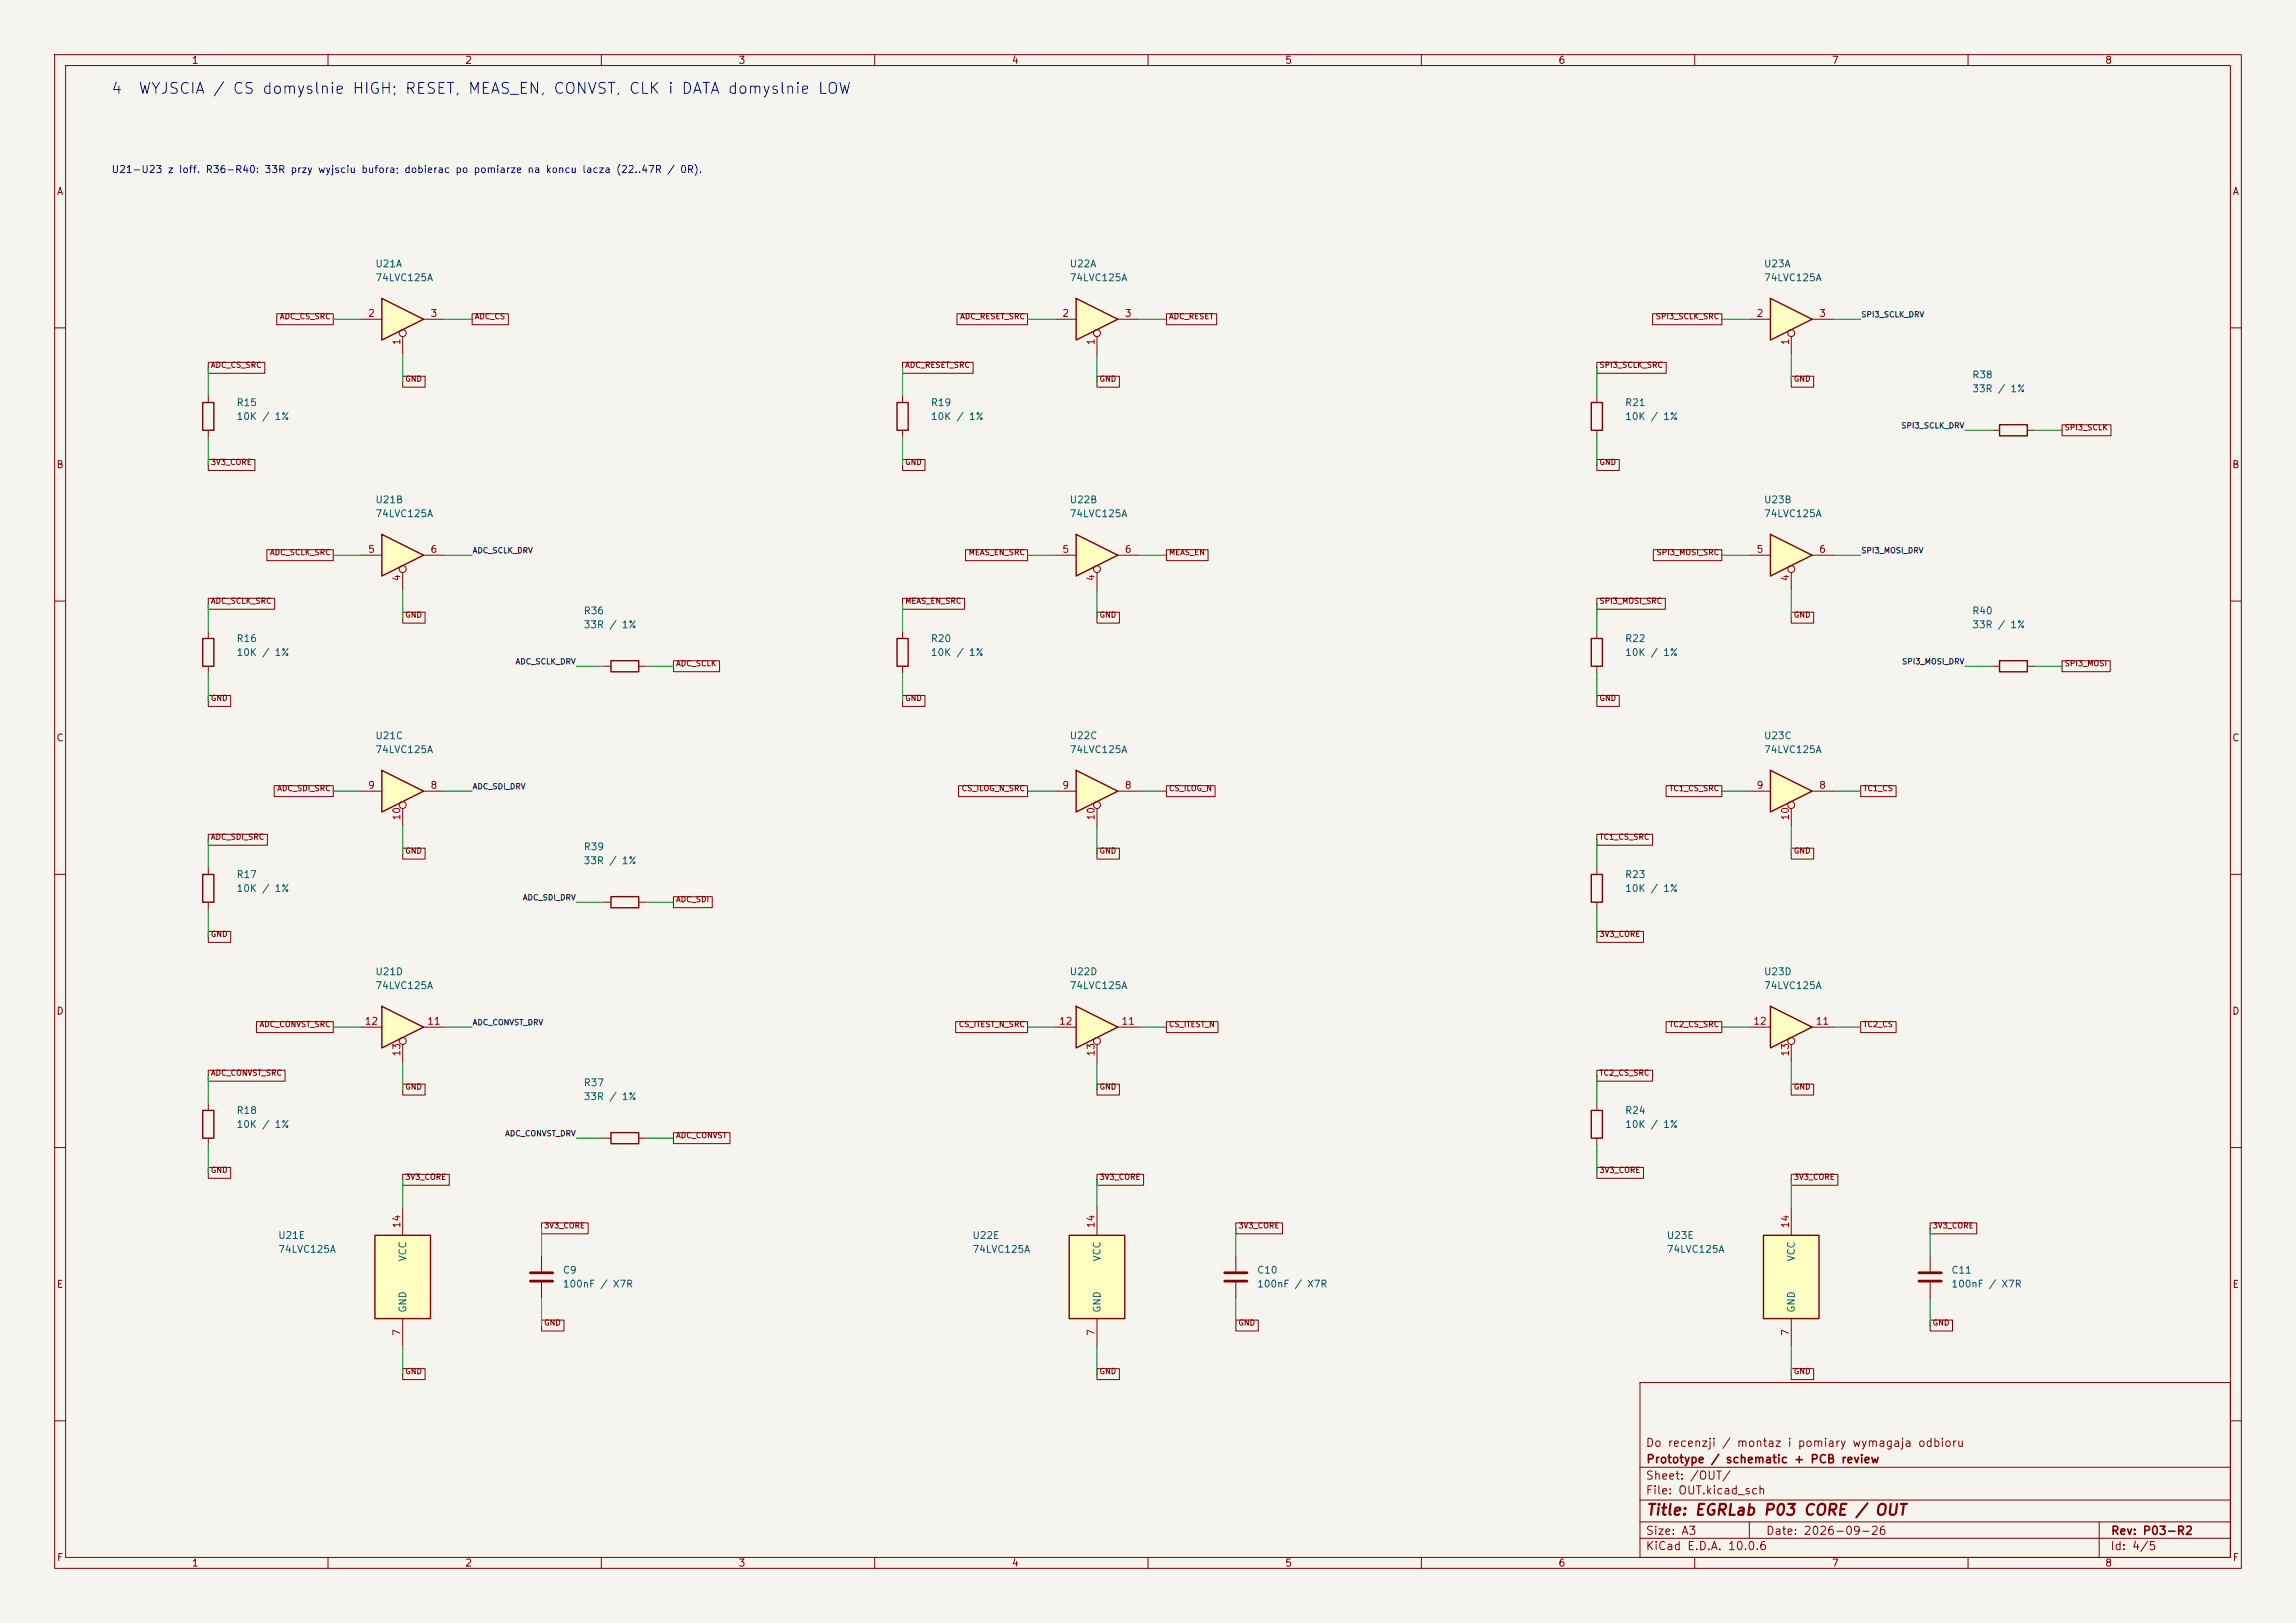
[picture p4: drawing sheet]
<svg xmlns="http://www.w3.org/2000/svg" width="420mm" height="297mm" viewBox="0 0 420 297" stroke-linecap="round" stroke-linejoin="round" font-family="sans-serif">
<defs><g id="words">
<g font-size="2" fill="#0000c2">
<text x="20.2" y="17.7">4</text>
<text x="25.2" y="17.7">WYJSCIA / CS domyslnie HIGH; RESET, MEAS_EN, CONVST, CLK i DATA domyslnie LOW</text>
</g>
<text font-size="2" fill="#840000" x="301" y="277.8">Title: EGRLab P03 CORE / OUT</text>
<g font-size="1.5" fill="#840000">
<text x="300.9" y="265.1">Do recenzji / montaz i pomiary wymagaja odbioru</text>
<text x="301" y="268.1">Prototype / schematic + PCB review</text>
<text x="300.9" y="273.8">File: OUT.kicad_sch</text>
<text x="300.9" y="271.1">Sheet: /OUT/</text>
<text x="300.9" y="281.2">Size: A3</text>
<text x="322.9" y="281.2">Date: 2026-09-26</text>
<text x="386" y="281.2">Rev: P03-R2</text>
<text x="300.9" y="284">KiCad E.D.A. 10.0.6</text>
<text x="385.9" y="284">Id: 4/5</text>
</g>
<g font-size="1.3" fill="#840000">
<text x="35" y="12">1</text>
<text x="85" y="12">2</text>
<text x="135" y="12">3</text>
<text x="185" y="12">4</text>
<text x="235" y="12">5</text>
<text x="285" y="12">6</text>
<text x="335" y="12">7</text>
<text x="385" y="12">8</text>
<text x="10.3" y="36">A</text>
<text x="408.3" y="36">A</text>
<text x="10.2" y="86">B</text>
<text x="408.2" y="86">B</text>
<text x="10.2" y="136">C</text>
<text x="408.2" y="136">C</text>
<text x="10.2" y="186">D</text>
<text x="408.2" y="186">D</text>
<text x="10.3" y="236">E</text>
<text x="408.3" y="236">E</text>
<text x="10.3" y="286">F</text>
<text x="35" y="287">1</text>
<text x="85" y="287">2</text>
<text x="135" y="287">3</text>
<text x="185" y="287">4</text>
<text x="235" y="287">5</text>
<text x="285" y="287">6</text>
<text x="335" y="287">7</text>
<text x="385" y="287">8</text>
<text x="408.3" y="286">F</text>
</g>
<text font-size="1.3" fill="#0000c2" x="20.3" y="32">U21-U23 z Ioff. R36-R40: 33R przy wyjsciu bufora; dobierac po pomiarze na koncu lacza (22..47R / 0R).</text>
<g font-size="1.3" fill="#006464">
<text x="68.6" y="49.2">U21A</text>
<text x="68.6" y="51.8">74LVC125A</text>
<text x="195.6" y="49.2">U22A</text>
<text x="195.6" y="51.8">74LVC125A</text>
<text x="322.6" y="49.2">U23A</text>
<text x="322.6" y="51.8">74LVC125A</text>
<text x="360.7" y="69.5">R38</text>
<text x="43.2" y="74.6">R15</text>
<text x="43.2" y="77.2">10K / 1%</text>
<text x="170.2" y="74.6">R19</text>
<text x="170.2" y="77.2">10K / 1%</text>
<text x="297.2" y="74.6">R21</text>
<text x="297.2" y="77.2">10K / 1%</text>
<text x="360.7" y="72.1">33R / 1%</text>
<text x="68.6" y="92.4">U21B</text>
<text x="68.6" y="94.9">74LVC125A</text>
<text x="195.6" y="92.4">U22B</text>
<text x="195.6" y="94.9">74LVC125A</text>
<text x="322.6" y="92.4">U23B</text>
<text x="322.6" y="94.9">74LVC125A</text>
<text x="106.7" y="112.7">R36</text>
<text x="360.7" y="112.7">R40</text>
<text x="43.2" y="117.8">R16</text>
<text x="106.7" y="115.3">33R / 1%</text>
<text x="170.2" y="117.8">R20</text>
<text x="297.2" y="117.8">R22</text>
<text x="360.7" y="115.3">33R / 1%</text>
<text x="43.2" y="120.3">10K / 1%</text>
<text x="170.2" y="120.3">10K / 1%</text>
<text x="297.2" y="120.3">10K / 1%</text>
<text x="68.6" y="135.6">U21C</text>
<text x="195.6" y="135.6">U22C</text>
<text x="322.6" y="135.6">U23C</text>
<text x="68.6" y="138.1">74LVC125A</text>
<text x="195.6" y="138.1">74LVC125A</text>
<text x="322.6" y="138.1">74LVC125A</text>
<text x="106.7" y="155.9">R39</text>
<text x="43.2" y="161">R17</text>
<text x="106.7" y="158.4">33R / 1%</text>
<text x="297.2" y="161">R23</text>
<text x="43.2" y="163.5">10K / 1%</text>
<text x="297.2" y="163.5">10K / 1%</text>
<text x="68.6" y="178.8">U21D</text>
<text x="195.6" y="178.8">U22D</text>
<text x="322.6" y="178.8">U23D</text>
<text x="68.6" y="181.3">74LVC125A</text>
<text x="195.6" y="181.3">74LVC125A</text>
<text x="322.6" y="181.3">74LVC125A</text>
<text x="106.7" y="199.1">R37</text>
<text x="106.7" y="201.6">33R / 1%</text>
<text x="43.2" y="204.2">R18</text>
<text x="43.2" y="206.7">10K / 1%</text>
<text x="297.2" y="204.2">R24</text>
<text x="297.2" y="206.7">10K / 1%</text>
<text x="50.8" y="227">U21E</text>
<text x="177.8" y="227">U22E</text>
<text x="304.8" y="227">U23E</text>
<text x="50.8" y="229.6">74LVC125A</text>
<text x="74.6" y="230.9" transform="rotate(-90 74.6 230.9)">VCC</text>
<text x="102.9" y="233.4">C9</text>
<text x="177.8" y="229.6">74LVC125A</text>
<text x="201.6" y="230.9" transform="rotate(-90 201.6 230.9)">VCC</text>
<text x="229.9" y="233.4">C10</text>
<text x="304.8" y="229.6">74LVC125A</text>
<text x="328.6" y="230.9" transform="rotate(-90 328.6 230.9)">VCC</text>
<text x="356.9" y="233.4">C11</text>
<text x="102.9" y="235.9">100nF / X7R</text>
<text x="229.9" y="235.9">100nF / X7R</text>
<text x="356.9" y="235.9">100nF / X7R</text>
<text x="74.6" y="240.3" transform="rotate(-90 74.6 240.3)">GND</text>
<text x="201.6" y="240.3" transform="rotate(-90 201.6 240.3)">GND</text>
<text x="328.6" y="240.3" transform="rotate(-90 328.6 240.3)">GND</text>
</g>
<g font-size="1.3" fill="#a90000">
<text x="67.2" y="58.3">2</text>
<text x="78.6" y="58.3">3</text>
<text x="194.2" y="58.3">2</text>
<text x="205.6" y="58.3">3</text>
<text x="321.2" y="58.3">2</text>
<text x="332.6" y="58.3">3</text>
<text x="73.5" y="63.3" transform="rotate(-90 73.5 63.3)">1</text>
<text x="200.5" y="63.3" transform="rotate(-90 200.5 63.3)">1</text>
<text x="327.5" y="63.3" transform="rotate(-90 327.5 63.3)">1</text>
<text x="67.2" y="101.5">5</text>
<text x="78.6" y="101.5">6</text>
<text x="194.2" y="101.5">5</text>
<text x="205.6" y="101.5">6</text>
<text x="321.2" y="101.5">5</text>
<text x="332.6" y="101.5">6</text>
<text x="73.5" y="106.5" transform="rotate(-90 73.5 106.5)">4</text>
<text x="200.5" y="106.5" transform="rotate(-90 200.5 106.5)">4</text>
<text x="327.5" y="106.5" transform="rotate(-90 327.5 106.5)">4</text>
<text x="67.2" y="144.6">9</text>
<text x="78.6" y="144.6">8</text>
<text x="194.2" y="144.6">9</text>
<text x="205.6" y="144.6">8</text>
<text x="321.2" y="144.6">9</text>
<text x="332.6" y="144.6">8</text>
<text x="73.5" y="150.2" transform="rotate(-90 73.5 150.2)">10</text>
<text x="200.5" y="150.2" transform="rotate(-90 200.5 150.2)">10</text>
<text x="327.5" y="150.2" transform="rotate(-90 327.5 150.2)">10</text>
<text x="66.6" y="187.8">12</text>
<text x="78" y="187.8">11</text>
<text x="193.6" y="187.8">12</text>
<text x="205" y="187.8">11</text>
<text x="320.6" y="187.8">12</text>
<text x="332" y="187.8">11</text>
<text x="73.5" y="193.4" transform="rotate(-90 73.5 193.4)">13</text>
<text x="200.5" y="193.4" transform="rotate(-90 200.5 193.4)">13</text>
<text x="327.5" y="193.4" transform="rotate(-90 327.5 193.4)">13</text>
<text x="73.5" y="224.9" transform="rotate(-90 73.5 224.9)">14</text>
<text x="200.5" y="224.9" transform="rotate(-90 200.5 224.9)">14</text>
<text x="327.5" y="224.9" transform="rotate(-90 327.5 224.9)">14</text>
<text x="73.5" y="244.6" transform="rotate(-90 73.5 244.6)">7</text>
<text x="200.5" y="244.6" transform="rotate(-90 200.5 244.6)">7</text>
<text x="327.5" y="244.6" transform="rotate(-90 327.5 244.6)">7</text>
</g>
<g font-size="1" fill="#840000">
<text x="51.1" y="58.7">ADC_CS_SRC</text>
<text x="86.7" y="58.7">ADC_CS</text>
<text x="175.5" y="58.7">ADC_RESET_SRC</text>
<text x="213.7" y="58.7">ADC_RESET</text>
<text x="302.8" y="58.7">SPI3_SCLK_SRC</text>
<text x="38.5" y="67.6">ADC_CS_SRC</text>
<text x="74" y="70.1">GND</text>
<text x="165.5" y="67.6">ADC_RESET_SRC</text>
<text x="201" y="70.1">GND</text>
<text x="292.5" y="67.6">SPI3_SCLK_SRC</text>
<text x="328" y="70.1">GND</text>
<text x="377.6" y="79">SPI3_SCLK</text>
<text x="38.5" y="85.3">3V3_CORE</text>
<text x="165.5" y="85.3">GND</text>
<text x="292.5" y="85.3">GND</text>
<text x="49.3" y="101.8">ADC_SCLK_SRC</text>
<text x="177.1" y="101.8">MEAS_EN_SRC</text>
<text x="213.7" y="101.8">MEAS_EN</text>
<text x="302.9" y="101.8">SPI3_MOSI_SRC</text>
<text x="38.5" y="110.7">ADC_SCLK_SRC</text>
<text x="74" y="113.3">GND</text>
<text x="165.5" y="110.7">MEAS_EN_SRC</text>
<text x="201" y="113.3">GND</text>
<text x="292.5" y="110.7">SPI3_MOSI_SRC</text>
<text x="328" y="113.3">GND</text>
<text x="123.6" y="122.2">ADC_SCLK</text>
<text x="377.6" y="122.2">SPI3_MOSI</text>
<text x="38.5" y="128.5">GND</text>
<text x="165.5" y="128.5">GND</text>
<text x="292.5" y="128.5">GND</text>
<text x="50.6" y="145">ADC_SDI_SRC</text>
<text x="175.8" y="145">CS_ILOG_N_SRC</text>
<text x="213.7" y="145">CS_ILOG_N</text>
<text x="305.2" y="145">TC1_CS_SRC</text>
<text x="340.7" y="145">TC1_CS</text>
<text x="38.5" y="153.9">ADC_SDI_SRC</text>
<text x="292.5" y="153.9">TC1_CS_SRC</text>
<text x="74" y="156.5">GND</text>
<text x="201" y="156.5">GND</text>
<text x="328" y="156.5">GND</text>
<text x="123.6" y="165.3">ADC_SDI</text>
<text x="38.5" y="171.7">GND</text>
<text x="292.5" y="171.7">3V3_CORE</text>
<text x="47.4" y="188.2">ADC_CONVST_SRC</text>
<text x="175.3" y="188.2">CS_ITEST_N_SRC</text>
<text x="213.7" y="188.2">CS_ITEST_N</text>
<text x="305.2" y="188.2">TC2_CS_SRC</text>
<text x="340.7" y="188.2">TC2_CS</text>
<text x="38.5" y="197.1">ADC_CONVST_SRC</text>
<text x="292.5" y="197.1">TC2_CS_SRC</text>
<text x="74" y="199.6">GND</text>
<text x="201" y="199.6">GND</text>
<text x="328" y="199.6">GND</text>
<text x="123.6" y="208.5">ADC_CONVST</text>
<text x="38.5" y="214.9">GND</text>
<text x="292.5" y="214.9">3V3_CORE</text>
<text x="74" y="216.1">3V3_CORE</text>
<text x="201" y="216.1">3V3_CORE</text>
<text x="328" y="216.1">3V3_CORE</text>
<text x="99.4" y="225">3V3_CORE</text>
<text x="226.4" y="225">3V3_CORE</text>
<text x="353.4" y="225">3V3_CORE</text>
<text x="99.4" y="242.8">GND</text>
<text x="226.4" y="242.8">GND</text>
<text x="353.4" y="242.8">GND</text>
<text x="74" y="251.7">GND</text>
<text x="201" y="251.7">GND</text>
<text x="328" y="251.7">GND</text>
</g>
<g font-size="1" fill="#0f0f0f">
<text x="340.4" y="58.3">SPI3_SCLK_DRV</text>
<text x="347.7" y="78.6">SPI3_SCLK_DRV</text>
<text x="86.4" y="101.5">ADC_SCLK_DRV</text>
<text x="340.4" y="101.5">SPI3_MOSI_DRV</text>
<text x="94.2" y="121.8">ADC_SCLK_DRV</text>
<text x="347.8" y="121.8">SPI3_MOSI_DRV</text>
<text x="86.4" y="144.7">ADC_SDI_DRV</text>
<text x="95.5" y="165">ADC_SDI_DRV</text>
<text x="86.4" y="187.9">ADC_CONVST_DRV</text>
<text x="92.3" y="208.2">ADC_CONVST_DRV</text>
</g>
</g></defs>
<path d="M0 0h420v297h-420z" fill="#f5f4ef" stroke="#f5f4ef" stroke-width=".18"/>
<g fill="none" stroke="#840000" stroke-width=".18">
<path d="M10 10h400v277h-400zM12 12h396v273h-396zM60 10v2M110 10v2M160 10v2M210 10v2M260 10v2M310 10v2M360 10v2M10 60h2M408 60h2M10 110h2"/>
<path d="M408 110h2M10 160h2M408 160h2M110.5 165.1h1.3M116.8 165.1h1.3M10 210h2M292.1 201.9v1.3M292.1 208.3v1.3M408 210h2M300 253h108v32h-108zM10 260h2M300 278.5h108"/>
<path d="M300 274.5h108M300 268.5h108M320 278.5v3M384 278.5v6.5M408 260h2M60 285v2M110 285v2M160 285v2M210 285v2M260 285v2M300 281.5h108M310 285v2"/>
<path d="M360 285v2"/>
</g>
<path d="M111.8 164.1h5v2h-5zM291.1 203.2h2v5.1h-2z" fill="none" stroke="#840000" stroke-width=".25"/>
<path d="M69.8 97.8l7.7 3.8-7.7 3.8z" fill="#ffffc2"/>
<path d="M291.1 73.7h2v5h-2zM69.8 97.8l7.7 3.8-7.7 3.8zM291.1 160h2v5.1h-2z" fill="none" stroke="#840000" stroke-width=".25"/>
<g fill="none" stroke="#840000" stroke-width=".18">
<path d="M292.1 72.4v1.3M292.1 78.7v1.3M66 101.6h3.8M73.7 104.8v3.2M77.5 101.6h3.8M292.1 158.8v1.2M292.1 165.1v1.3M226.1 229.9v2.8M226.1 234.7v2.8M353.1 229.9v2.8M353.1 234.7v2.8"/>
<circle cx="73.7" cy="104.1" r=".63"/>
</g>
<path d="M224 232.9h4.1M224 234.4h4.1M351 232.9h4.1M351 234.4h4.1" fill="none" stroke="#840000" stroke-width=".51"/>
<path d="M195.6 226.1h10.1v15.2h-10.1z" fill="#ffffc2"/>
<path d="M37.1 73.7h2v5h-2zM195.6 226.1h10.1v15.2h-10.1z" fill="none" stroke="#840000" stroke-width=".25"/>
<path d="M38.1 72.4v1.3M38.1 78.7v1.3M99.1 229.9v2.8M99.1 234.7v2.8M200.7 221v5.1M200.7 241.3v5.1" fill="none" stroke="#840000" stroke-width=".18"/>
<path d="M97 232.9h4.1M97 234.4h4.1" fill="none" stroke="#840000" stroke-width=".51"/>
<path d="M323.8 141l7.7 3.8-7.7 3.8z" fill="#ffffc2"/>
<path d="M323.8 141l7.7 3.8-7.7 3.8z" fill="none" stroke="#840000" stroke-width=".25"/>
<g fill="none" stroke="#840000" stroke-width=".18">
<path d="M320 144.8h3.8M327.7 148v3.1M331.5 144.8h3.8"/>
<circle cx="327.7" cy="147.3" r=".63"/>
</g>
<path d="M69.8 184.2l7.7 3.8-7.7 3.8z" fill="#ffffc2"/>
<path d="M69.8 184.2l7.7 3.8-7.7 3.8z" fill="none" stroke="#840000" stroke-width=".25"/>
<g fill="none" stroke="#840000" stroke-width=".18">
<path d="M66 188h3.8M73.7 191.1v3.2M77.5 188h3.8"/>
<circle cx="73.7" cy="190.5" r=".63"/>
</g>
<path d="M69.8 54.6l7.7 3.8-7.7 3.8z" fill="#ffffc2"/>
<path d="M69.8 54.6l7.7 3.8-7.7 3.8z" fill="none" stroke="#840000" stroke-width=".25"/>
<g fill="none" stroke="#840000" stroke-width=".18">
<path d="M66 58.4h3.8M77.5 58.4h3.8M73.7 61.6v3.2"/>
<circle cx="73.7" cy="61" r=".63"/>
</g>
<path d="M323.8 184.2l7.7 3.8-7.7 3.8z" fill="#ffffc2"/>
<path d="M164.1 116.8h2v5.1h-2zM323.8 184.2l7.7 3.8-7.7 3.8zM37.1 203.2h2v5.1h-2z" fill="none" stroke="#840000" stroke-width=".25"/>
<g fill="none" stroke="#840000" stroke-width=".18">
<path d="M165.1 115.6v1.2M165.1 121.9v1.3M320 188h3.8M327.7 191.1v3.2M331.5 188h3.8M38.1 201.9v1.3M38.1 208.3v1.3"/>
<circle cx="327.7" cy="190.5" r=".63"/>
</g>
<path d="M196.8 54.6l7.7 3.8-7.7 3.8z" fill="#ffffc2"/>
<path d="M196.8 54.6l7.7 3.8-7.7 3.8zM37.1 116.8h2v5.1h-2zM365.8 120.9h5v2h-5z" fill="none" stroke="#840000" stroke-width=".25"/>
<g fill="none" stroke="#840000" stroke-width=".18">
<path d="M193 58.4h3.8M204.5 58.4h3.8M200.7 61.6v3.2M38.1 115.6v1.2M38.1 121.9v1.3M364.5 121.9h1.3M370.8 121.9h1.3"/>
<circle cx="200.7" cy="61" r=".63"/>
</g>
<path d="M323.8 97.8l7.7 3.8-7.7 3.8z" fill="#ffffc2"/>
<path d="M164.1 73.7h2v5h-2zM323.8 97.8l7.7 3.8-7.7 3.8zM37.1 160h2v5.1h-2z" fill="none" stroke="#840000" stroke-width=".25"/>
<g fill="none" stroke="#840000" stroke-width=".18">
<path d="M165.1 72.4v1.3M165.1 78.7v1.3M320 101.6h3.8M327.7 104.8v3.2M331.5 101.6h3.8M38.1 158.8v1.2M38.1 165.1v1.3"/>
<circle cx="327.7" cy="104.1" r=".63"/>
</g>
<path d="M68.6 226.1h10.1v15.2h-10.1z" fill="#ffffc2"/>
<path d="M365.8 77.7h5v2.1h-5zM291.1 116.8h2v5.1h-2zM68.6 226.1h10.1v15.2h-10.1z" fill="none" stroke="#840000" stroke-width=".25"/>
<path d="M364.5 78.7h1.3M370.8 78.7h1.3M292.1 115.6v1.2M292.1 121.9v1.3M73.7 221v5.1M73.7 241.3v5.1" fill="none" stroke="#840000" stroke-width=".18"/>
<path d="M196.8 141l7.7 3.8-7.7 3.8z" fill="#ffffc2"/>
<path d="M111.8 120.9h5v2h-5zM196.8 141l7.7 3.8-7.7 3.8z" fill="none" stroke="#840000" stroke-width=".25"/>
<g fill="none" stroke="#840000" stroke-width=".18">
<path d="M110.5 121.9h1.3M116.8 121.9h1.3M193 144.8h3.8M200.7 148v3.1M204.5 144.8h3.8"/>
<circle cx="200.7" cy="147.3" r=".63"/>
</g>
<path d="M69.8 141l7.7 3.8-7.7 3.8z" fill="#ffffc2"/>
<path d="M69.8 141l7.7 3.8-7.7 3.8z" fill="none" stroke="#840000" stroke-width=".25"/>
<g fill="none" stroke="#840000" stroke-width=".18">
<path d="M66 144.8h3.8M73.7 148v3.1M77.5 144.8h3.8"/>
<circle cx="73.7" cy="147.3" r=".63"/>
</g>
<path d="M196.8 97.8l7.7 3.8-7.7 3.8z" fill="#ffffc2"/>
<path d="M196.8 97.8l7.7 3.8-7.7 3.8z" fill="none" stroke="#840000" stroke-width=".25"/>
<g fill="none" stroke="#840000" stroke-width=".18">
<path d="M193 101.6h3.8M200.7 104.8v3.2M204.5 101.6h3.8"/>
<circle cx="200.7" cy="104.1" r=".63"/>
</g>
<path d="M323.8 54.6l7.7 3.8-7.7 3.8z" fill="#ffffc2"/>
<path d="M323.8 54.6l7.7 3.8-7.7 3.8z" fill="none" stroke="#840000" stroke-width=".25"/>
<g fill="none" stroke="#840000" stroke-width=".18">
<path d="M320 58.4h3.8M331.5 58.4h3.8M327.7 61.6v3.2"/>
<circle cx="327.7" cy="61" r=".63"/>
</g>
<path d="M196.8 184.2l7.7 3.8-7.7 3.8z" fill="#ffffc2"/>
<path d="M196.8 184.2l7.7 3.8-7.7 3.8zM111.8 207.3h5v2h-5z" fill="none" stroke="#840000" stroke-width=".25"/>
<g fill="none" stroke="#840000" stroke-width=".18">
<path d="M193 188h3.8M200.7 191.1v3.2M204.5 188h3.8M110.5 208.3h1.3M116.8 208.3h1.3"/>
<circle cx="200.7" cy="190.5" r=".63"/>
</g>
<path d="M322.6 226.1h10.1v15.2h-10.1z" fill="#ffffc2"/>
<path d="M322.6 226.1h10.1v15.2h-10.1z" fill="none" stroke="#840000" stroke-width=".25"/>
<g fill="none" stroke="#840000" stroke-width=".18">
<path d="M50.6 57.4h10.4v2h-10.4zM86.4 57.4h6.6v2h-6.6zM175.1 57.4h12.9v2h-12.9zM213.4 57.4h9.2v2h-9.2zM302.3 57.4h12.7v2h-12.7zM38.1 66.3h10.3v2h-10.3zM73.7 68.8h4.1v2.1h-4.1zM165.1 66.3h12.9v2h-12.9zM200.7 68.8h4.1v2.1h-4.1zM292.1 66.3h12.7v2h-12.7zM327.7 68.8h4.1v2.1h-4.1zM377.2 77.7h8.9v2h-8.9z"/>
<path d="M38.1 84.1h8.5v2h-8.5zM165.1 84.1h4.1v2h-4.1zM292.1 84.1h4.1v2h-4.1zM38.1 109.5h12.1v2h-12.1zM48.8 100.6h12.2v2h-12.2zM73.7 112h4.1v2h-4.1zM165.1 109.5h11.3v2h-11.3zM176.6 100.6h11.4v2h-11.4zM200.7 112h4.1v2h-4.1zM213.4 100.6h7.6v2h-7.6zM292.1 109.5h12.5v2h-12.5zM302.4 100.6h12.6v2h-12.6z"/>
<path d="M327.7 112h4.1v2h-4.1zM38.1 127.3h4.1v2h-4.1zM123.2 120.9h8.4v2h-8.4zM165.1 127.3h4.1v2h-4.1zM292.1 127.3h4.1v2h-4.1zM377.2 120.9h8.8v2h-8.8zM38.1 152.7h10.8v2h-10.8zM50.1 143.8h10.9v2h-10.9zM73.7 155.2h4.1v2h-4.1zM175.3 143.8h12.7v2h-12.7zM200.7 155.2h4.1v2h-4.1zM213.4 143.8h8.9v2h-8.9z"/>
<path d="M292.1 152.7h10.2v2h-10.2zM304.8 143.8h10.2v2h-10.2zM327.7 155.2h4.1v2h-4.1zM340.4 143.8h6.4v2h-6.4zM38.1 170.4h4.1v2.1h-4.1zM123.2 164.1h7.1v2h-7.1zM292.1 170.4h8.5v2.1h-8.5zM38.1 195.8h14.1v2.1h-14.1zM46.9 187h14.1v2h-14.1zM73.7 198.4h4.1v2h-4.1zM174.8 187h13.2v2h-13.2zM200.7 198.4h4.1v2h-4.1z"/>
<path d="M213.4 187h9.4v2h-9.4zM292.1 195.8h10.2v2.1h-10.2zM304.8 187h10.2v2h-10.2zM327.7 198.4h4.1v2h-4.1zM340.4 187h6.4v2h-6.4zM38.1 213.6h4.1v2h-4.1zM73.7 214.9h8.5v2h-8.5zM123.2 207.3h10.3v2h-10.3zM200.7 214.9h8.5v2h-8.5zM292.1 213.6h8.5v2h-8.5zM327.7 214.9h8.5v2h-8.5zM99.1 223.8h8.5v2h-8.5z"/>
<path d="M226.1 223.8h8.5v2h-8.5zM327.7 221v5.1M353.1 223.8h8.5v2h-8.5zM73.7 250.5h4.1v2h-4.1zM99.1 241.6h4.1v2h-4.1zM200.7 250.5h4.1v2h-4.1zM226.1 241.6h4.1v2h-4.1zM327.7 250.5h4.1v2h-4.1zM327.7 241.3v5.1M353.1 241.6h4.1v2h-4.1z"/>
</g>
<g fill="none" stroke="#009600" stroke-width=".18">
<path d="M61 58.4h5M81.3 58.4h5.1M188 58.4h5M208.3 58.4h5.1M315 58.4h5M335.3 58.4h5.1M38.1 67.3v5.1M73.7 64.8v5.1M165.1 67.3v5.1M200.7 64.8v5.1M292.1 67.3v5.1M327.7 64.8v5.1"/>
<path d="M359.4 78.7h5.1M372.1 78.7h5.1M38.1 80v5.1M165.1 80v5.1M292.1 80v5.1M38.1 110.5v5.1M61 101.6h5M73.7 108v5M81.3 101.6h5.1M165.1 110.5v5.1M188 101.6h5M200.7 108v5"/>
<path d="M208.3 101.6h5.1M292.1 110.5v5.1M315 101.6h5M327.7 108v5M335.3 101.6h5.1M38.1 123.2v5.1M105.4 121.9h5.1M118.1 121.9h5.1M165.1 123.2v5.1M292.1 123.2v5.1M359.4 121.9h5.1M372.1 121.9h5.1"/>
<path d="M38.1 153.7v5.1M61 144.8h5M73.7 151.1v5.1M81.3 144.8h5.1M188 144.8h5M200.7 151.1v5.1M208.3 144.8h5.1M292.1 153.7v5.1M315 144.8h5M327.7 151.1v5.1M335.3 144.8h5.1M38.1 166.4v5.1"/>
<path d="M105.4 165.1h5.1M118.1 165.1h5.1M292.1 166.4v5.1M38.1 196.9v5M61 188h5M73.7 194.3v5.1M81.3 188h5.1M188 188h5M200.7 194.3v5.1M208.3 188h5.1M292.1 196.9v5M315 188h5"/>
<path d="M327.7 194.3v5.1M335.3 188h5.1M38.1 209.6v5M73.7 215.9v5.1M105.4 208.3h5.1M118.1 208.3h5.1M200.7 215.9v5.1M292.1 209.6v5M327.7 215.9v5.1M99.1 224.8v5.1M99.1 237.5v5.1M226.1 224.8v5.1"/>
<path d="M226.1 237.5v5.1M353.1 224.8v5.1M353.1 237.5v5.1M73.7 246.4v5.1M200.7 246.4v5.1M327.7 246.4v5.1"/>
</g>
<use href="#words"/>
</svg>
